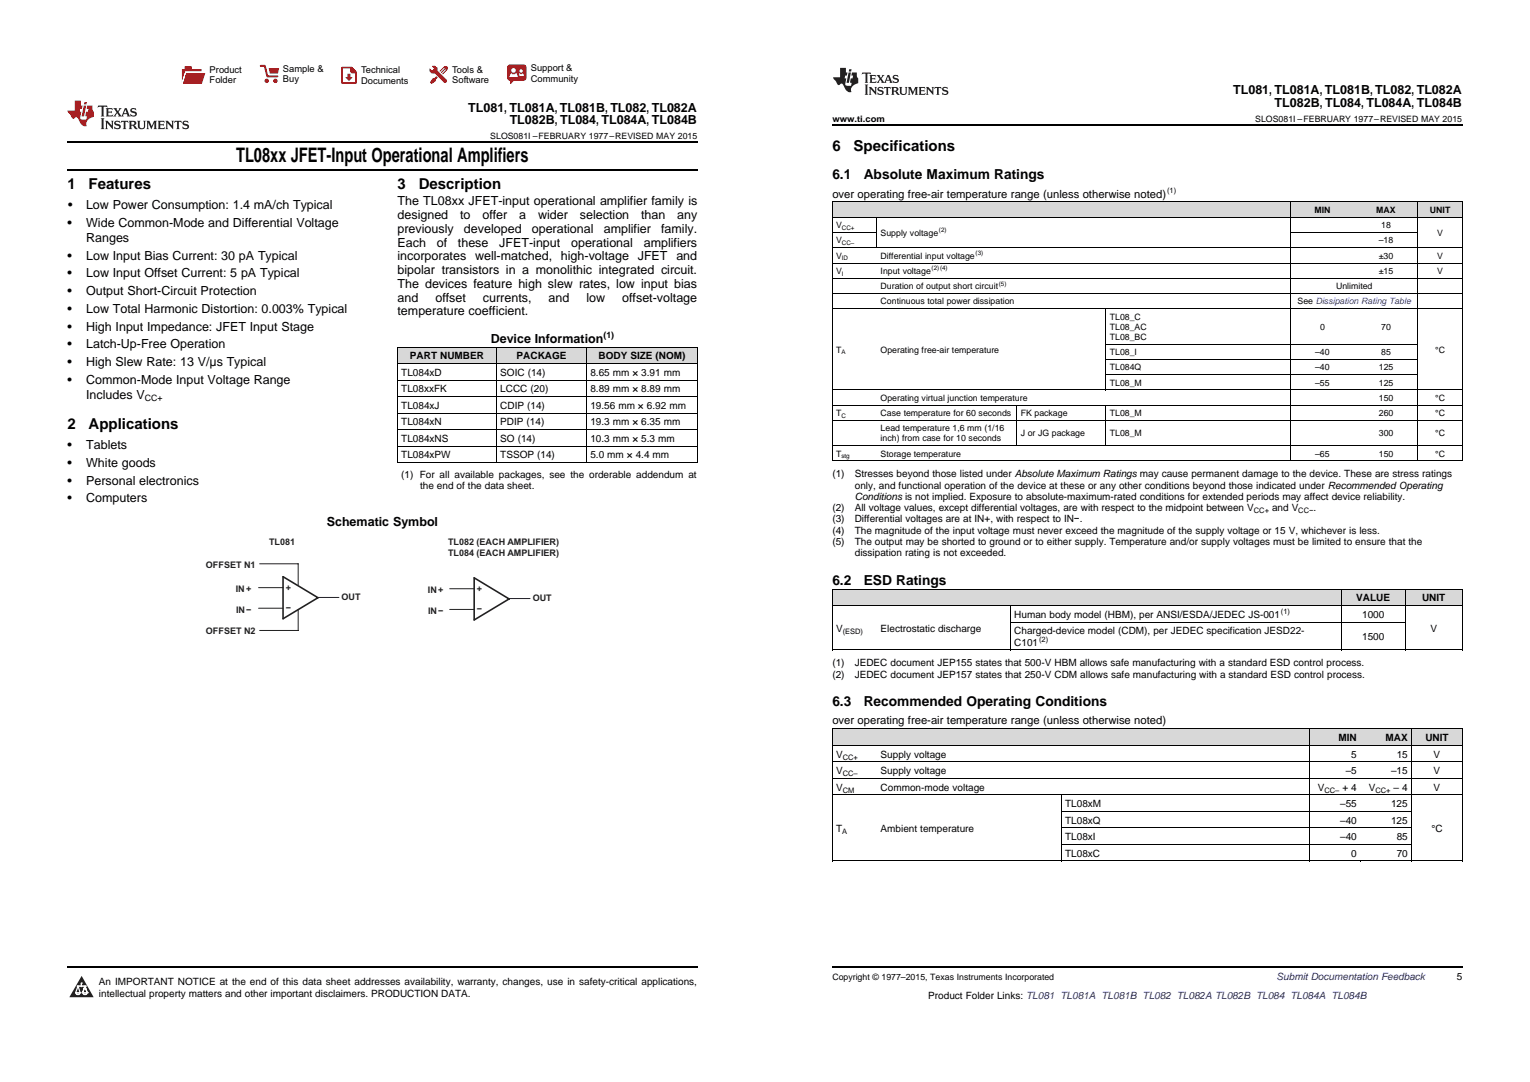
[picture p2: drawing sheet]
<svg xmlns="http://www.w3.org/2000/svg" width="297mm" height="210mm" viewBox="0 0 297 210" stroke-linecap="round" stroke-linejoin="round" font-family="sans-serif">
<defs><g id="words">
<text font-size="3.9" x="45.8" y="31.4">TL08xx JFET-Input Operational Amplifiers</text>
<g font-size="2.9">
<text x="161.6" y="29.3">6</text>
<text x="165.7" y="29.3">Specifications</text>
<text x="13.1" y="36.6">1</text>
<text x="17.2" y="36.6">Features</text>
<text x="77.2" y="36.6">3</text>
<text x="81.3" y="36.6">Description</text>
<text x="13.1" y="83.2">2</text>
<text x="17.2" y="83.2">Applications</text>
</g>
<g font-size="2.7">
<text x="161.6" y="34.8">6.1</text>
<text x="167.7" y="34.8">Absolute Maximum Ratings</text>
<text x="161.6" y="113.5">6.2</text>
<text x="167.7" y="113.5">ESD Ratings</text>
<text x="161.6" y="137.1">6.3</text>
<text x="167.7" y="137.1">Recommended Operating Conditions</text>
</g>
<g font-size="2.4">
<text x="90.9" y="21.7">TL081, TL081A, TL081B, TL082, TL082A</text>
<text x="239.4" y="18.3">TL081, TL081A, TL081B, TL082, TL082A</text>
<text x="247.4" y="20.8">TL082B, TL084, TL084A, TL084B</text>
<text x="98.9" y="24.1">TL082B, TL084, TL084A, TL084B</text>
<text x="13.2" y="40.6">•</text>
<text x="16.7" y="40.6">Low Power Consumption: 1.4 mA/ch Typical</text>
<text x="77.2" y="39.8">The TL08xx JFET-input operational amplifier family is</text>
<text x="13.1" y="44">•</text>
<text x="16.7" y="44">Wide Common-Mode and Differential Voltage</text>
<text x="16.7" y="46.9">Ranges</text>
<text x="77.2" y="42.5">designed</text>
<text x="77.2" y="45.2">previously</text>
<text x="77.2" y="47.9">Each</text>
<text x="84.8" y="47.9">of</text>
<text x="88.9" y="47.9">these</text>
<text x="89.3" y="42.5">to</text>
<text x="90.1" y="45.2">developed</text>
<text x="93.7" y="42.5">offer</text>
<text x="96.9" y="47.9">JFET-input</text>
<text x="100.8" y="42.5">a</text>
<text x="103.2" y="45.2">operational</text>
<text x="104.5" y="42.5">wider</text>
<text x="110.9" y="47.9">operational</text>
<text x="112.6" y="42.5">selection</text>
<text x="117.2" y="45.2">amplifier</text>
<text x="124.5" y="42.5">than</text>
<text x="125" y="47.9">amplifiers</text>
<text x="128.3" y="45.2">family.</text>
<text x="131.5" y="42.5">any</text>
<text x="13.1" y="50.4">•</text>
<text x="13.1" y="53.8">•</text>
<text x="16.7" y="50.4">Low Input Bias Current: 30 pA Typical</text>
<text x="16.7" y="53.8">Low Input Offset Current: 5 pA Typical</text>
<text x="77.2" y="50.5">incorporates</text>
<text x="77.2" y="53.2">bipolar transistors in a monolithic integrated circuit.</text>
<text x="92.2" y="50.5">well-matched, high-voltage</text>
<text x="123.8" y="50.5">JFET and</text>
<text x="13.1" y="57.3">•</text>
<text x="16.7" y="57.3">Output Short-Circuit Protection</text>
<text x="77.2" y="55.9">The devices feature high slew rates, low input bias</text>
<text x="77.2" y="58.5">and</text>
<text x="84.5" y="58.5">offset</text>
<text x="93.7" y="58.5">currents,</text>
<text x="106.5" y="58.5">and</text>
<text x="113.8" y="58.5">low</text>
<text x="120.8" y="58.5">offset-voltage</text>
<text x="13.1" y="60.7">•</text>
<text x="13.1" y="64.2">•</text>
<text x="16.7" y="60.7">Low Total Harmonic Distortion: 0.003% Typical</text>
<text x="16.7" y="64.2">High Input Impedance: JFET Input Stage</text>
<text x="77.2" y="61.2">temperature coefficient.</text>
<text x="13.1" y="67.6">•</text>
<text x="13.1" y="71.1">•</text>
<text x="16.7" y="67.6">Latch-Up-Free Operation</text>
<text x="16.7" y="71.1">High Slew Rate: 13 V/μs Typical</text>
<text x="95.3" y="66.5">Device Information</text>
<text x="13.1" y="74.5">•</text>
<text x="16.7" y="74.5">Common-Mode Input Voltage Range</text>
<text x="16.7" y="77.4">Includes V</text>
<text x="13.1" y="87.2">•</text>
<text x="16.7" y="87.2">Tablets</text>
<text x="13.1" y="90.6">•</text>
<text x="13.1" y="94.1">•</text>
<text x="16.7" y="90.6">White goods</text>
<text x="16.7" y="94.1">Personal electronics</text>
<text x="13.1" y="97.5">•</text>
<text x="16.7" y="97.5">Computers</text>
<text x="63.4" y="102.1">Schematic Symbol</text>
</g>
<g font-size="2.2">
<text x="161.6" y="38.4">over operating free-air temperature range (unless otherwise noted)</text>
<text x="161.6" y="140.6">over operating free-air temperature range (unless otherwise noted)</text>
</g>
<g font-size="1.9">
<text x="79.6" y="69.7">PART NUMBER</text>
<text x="100.3" y="69.7">PACKAGE</text>
<text x="116.2" y="69.7">BODY SIZE (NOM)</text>
<text x="77.9" y="72.9">TL084xD</text>
<text x="77.9" y="76.1">TL08xxFK</text>
<text x="97.1" y="72.9">SOIC (14)</text>
<text x="97.1" y="76.1">LCCC (20)</text>
<text x="114.6" y="72.9">8.65 mm × 3.91 mm</text>
<text x="114.6" y="76.1">8.89 mm × 8.89 mm</text>
<text x="77.9" y="79.3">TL084xJ</text>
<text x="77.9" y="82.5">TL084xN</text>
<text x="97.1" y="79.3">CDIP (14)</text>
<text x="97.1" y="82.5">PDIP (14)</text>
<text x="114.6" y="79.3">19.56 mm × 6.92 mm</text>
<text x="114.6" y="82.5">19.3 mm × 6.35 mm</text>
<text x="77.9" y="85.8">TL084xNS</text>
<text x="77.9" y="89">TL084xPW</text>
<text x="97.1" y="85.8">SO (14)</text>
<text x="97.1" y="89">TSSOP (14)</text>
<text x="114.6" y="85.8">10.3 mm × 5.3 mm</text>
<text x="114.6" y="89">5.0 mm × 4.4 mm</text>
<text x="77.9" y="92.7">(1) For all available packages, see the orderable addendum at</text>
<text x="81.5" y="94.9">the end of the data sheet.</text>
<text x="161.6" y="92.6">(1)</text>
<text x="165.9" y="92.6">Stresses beyond those listed under Absolute Maximum Ratings may cause permanent damage to the device. These are stress ratings</text>
<text x="165.9" y="94.8">only, and functional operation of the device at these or any other conditions beyond those indicated under Recommended Operating</text>
<text x="161.6" y="99.2">(2)</text>
<text x="161.6" y="101.4">(3)</text>
<text x="165.9" y="99.2">All voltage values, except differential voltages, are with respect to the midpoint between V</text>
<text x="165.9" y="101.4">Differential voltages are at IN+, with respect to IN−.</text>
<text x="165.9" y="97">Conditions is not implied. Exposure to absolute-maximum-rated conditions for extended periods may affect device reliability.</text>
<text x="246.9" y="99.2">and V</text>
<text x="255" y="99.2">.</text>
<text x="161.6" y="103.6">(4)</text>
<text x="161.6" y="105.8">(5)</text>
<text x="165.9" y="103.6">The magnitude of the input voltage must never exceed the magnitude of the supply voltage or 15 V, whichever is less.</text>
<text x="165.9" y="105.8">The output may be shorted to ground or to either supply. Temperature and/or supply voltages must be limited to ensure that the</text>
<text x="165.9" y="107.9">dissipation rating is not exceeded.</text>
<text x="196.9" y="119.9">Human body model (HBM), per ANSI/ESDA/JEDEC JS-001</text>
<text x="263.3" y="116.7">VALUE</text>
<text x="264.4" y="119.9">1000</text>
<text x="276.1" y="116.7">UNIT</text>
<text x="162.3" y="122.6">V</text>
<text x="170.9" y="122.6">Electrostatic discharge</text>
<text x="196.9" y="123.1">Charged-device model (CDM), per JEDEC specification JESD22-</text>
<text x="196.9" y="125.3">C101</text>
<text x="264.4" y="124.2">1500</text>
<text x="277.7" y="122.6">V</text>
<text x="161.6" y="129.3">(1)</text>
<text x="161.6" y="131.5">(2)</text>
<text x="165.9" y="129.3">JEDEC document JEP155 states that 500-V HBM allows safe manufacturing with a standard ESD control process.</text>
<text x="165.9" y="131.5">JEDEC document JEP157 states that 250-V CDM allows safe manufacturing with a standard ESD control process.</text>
<text x="259.8" y="143.8">MIN</text>
<text x="269" y="143.8">MAX</text>
<text x="276.7" y="143.8">UNIT</text>
<text x="162.3" y="147">V</text>
<text x="170.9" y="147">Supply voltage</text>
<text x="262.3" y="147">5</text>
<text x="271.1" y="147">15</text>
<text x="278.3" y="147">V</text>
<text x="162.3" y="150.2">V</text>
<text x="162.3" y="153.4">V</text>
<text x="170.9" y="150.2">Supply voltage</text>
<text x="170.9" y="153.4">Common-mode voltage</text>
<text x="255.8" y="153.4">V</text>
<text x="260.6" y="153.4">+ 4</text>
<text x="261.2" y="150.2">–5</text>
<text x="265.7" y="153.4">V</text>
<text x="270" y="150.2">–15</text>
<text x="270.5" y="153.4">– 4</text>
<text x="278.3" y="150.2">V</text>
<text x="278.3" y="153.4">V</text>
<text x="162.3" y="161.4">T</text>
<text x="170.9" y="161.4">Ambient temperature</text>
<text x="206.8" y="156.6">TL08xM</text>
<text x="206.8" y="159.8">TL08xQ</text>
<text x="260.2" y="156.6">–55</text>
<text x="260.2" y="159.8">–40</text>
<text x="270" y="156.6">125</text>
<text x="270" y="159.8">125</text>
<text x="277.8" y="161.4">°C</text>
<text x="206.8" y="163">TL08xI</text>
<text x="206.8" y="166.2">TL08xC</text>
<text x="260.2" y="163">–40</text>
<text x="262.3" y="166.2">0</text>
<text x="271.1" y="163">85</text>
<text x="271.1" y="166.2">70</text>
<text x="19.2" y="191.2">An IMPORTANT NOTICE at the end of this data sheet addresses availability, warranty, changes, use in safety-critical applications,</text>
<text x="282.8" y="190.3">5</text>
<text x="19.2" y="193.4">intellectual property matters and other important disclaimers. PRODUCTION DATA.</text>
<text x="180.2" y="193.9">Product Folder Links: TL081 TL081A TL081B TL082 TL082A TL082B TL084 TL084A TL084B</text>
</g>
<text font-size="1.9" fill="#0000c8" x="247.8" y="190.3">Submit Documentation Feedback</text>
<g font-size="1.8">
<text x="40.7" y="14.1">Product</text>
<text x="40.7" y="16.2">Folder</text>
<text x="54.9" y="13.9">Sample &amp;</text>
<text x="54.9" y="15.9">Buy</text>
<text x="70.1" y="14.2">Technical</text>
<text x="70.1" y="16.3">Documents</text>
<text x="87.8" y="14.1">Tools &amp;</text>
<text x="87.8" y="16.2">Software</text>
<text x="103" y="13.9">Support &amp;</text>
<text x="103" y="15.9">Community</text>
</g>
<g font-size="1.8" fill="#231f20">
<text x="52.2" y="105.7">TL081</text>
<text x="87" y="105.7">TL082 (EACH AMPLIFIER)</text>
<text x="87" y="107.9">TL084 (EACH AMPLIFIER)</text>
<text x="40" y="110.3">OFFSET N1</text>
<text x="45.8" y="114.9">IN+</text>
<text x="45.8" y="118.9">IN−</text>
<text x="55.5" y="114.7">+</text>
<text x="55.5" y="118.5">−</text>
<text x="66.3" y="116.5">OUT</text>
<text x="83.1" y="115.1">IN+</text>
<text x="83.1" y="119.1">IN−</text>
<text x="92.6" y="114.9">+</text>
<text x="92.6" y="118.7">−</text>
<text x="103.4" y="116.7">OUT</text>
<text x="40" y="123">OFFSET N2</text>
</g>
<g font-size="1.7">
<text x="161.6" y="23.6">www.ti.com</text>
<text x="243.7" y="23.6">SLOS081I –FEBRUARY 1977–REVISED MAY 2015</text>
<text x="95.2" y="27">SLOS081I –FEBRUARY 1977–REVISED MAY 2015</text>
<text x="255.2" y="41.3">MIN</text>
<text x="267.2" y="41.3">MAX</text>
<text x="277.6" y="41.3">UNIT</text>
<text x="162.3" y="44.3">V</text>
<text x="162.3" y="47.3">V</text>
<text x="170.9" y="45.8">Supply voltage</text>
<text x="267.7" y="47.3">–18</text>
<text x="268.1" y="44.3">18</text>
<text x="279" y="45.8">V</text>
<text x="162.3" y="50.2">V</text>
<text x="162.3" y="53.2">V</text>
<text x="170.9" y="50.2">Differential input voltage</text>
<text x="170.9" y="53.2">Input voltage</text>
<text x="267.7" y="50.2">±30</text>
<text x="267.7" y="53.2">±15</text>
<text x="279" y="50.2">V</text>
<text x="279" y="53.2">V</text>
<text x="170.9" y="56.1">Duration of output short circuit</text>
<text x="170.9" y="59.1">Continuous total power dissipation</text>
<text x="251.9" y="59.1">See Dissipation Rating Table</text>
<text x="259.4" y="56.1">Unlimited</text>
<text x="117.1" y="65.6">(1)</text>
<text x="215.4" y="62.1">TL08_C</text>
<text x="215.4" y="64">TL08_AC</text>
<text x="215.4" y="65.9">TL08_BC</text>
<text x="256.2" y="64">0</text>
<text x="268.1" y="64">70</text>
<text x="162.3" y="68.4">T</text>
<text x="170.9" y="68.4">Operating free-air temperature</text>
<text x="215.4" y="68.9">TL08_I</text>
<text x="215.4" y="71.9">TL084Q</text>
<text x="255.3" y="68.9">–40</text>
<text x="255.3" y="71.9">–40</text>
<text x="267.7" y="71.9">125</text>
<text x="268.1" y="68.9">85</text>
<text x="278.6" y="68.4">°C</text>
<text x="28.1" y="77.9">CC+</text>
<text x="170.9" y="77.8">Operating virtual junction temperature</text>
<text x="215.4" y="74.8">TL08_M</text>
<text x="255.3" y="74.8">–55</text>
<text x="267.7" y="74.8">125</text>
<text x="267.7" y="77.8">150</text>
<text x="278.6" y="77.8">°C</text>
<text x="162.3" y="80.8">T</text>
<text x="170.9" y="80.8">Case temperature for 60 seconds</text>
<text x="170.9" y="83.7">Lead temperature 1,6 mm (1/16</text>
<text x="198.1" y="80.8">FK package</text>
<text x="215.4" y="80.8">TL08_M</text>
<text x="267.7" y="80.8">260</text>
<text x="278.6" y="80.8">°C</text>
<text x="162.3" y="88.6">T</text>
<text x="170.9" y="85.7">inch) from case for 10 seconds</text>
<text x="170.9" y="88.6">Storage temperature</text>
<text x="198.1" y="84.7">J or JG package</text>
<text x="215.4" y="84.7">TL08_M</text>
<text x="255.3" y="88.6">–65</text>
<text x="267.7" y="84.7">300</text>
<text x="267.7" y="88.6">150</text>
<text x="278.6" y="84.7">°C</text>
<text x="278.6" y="88.6">°C</text>
<text x="161.6" y="190.3">Copyright © 1977–2015, Texas Instruments Incorporated</text>
</g>
<g font-size="1.5">
<text x="226.5" y="37.5">(1)</text>
<text x="243.4" y="99.6">CC+</text>
<text x="252" y="99.6">CC−</text>
<text x="248.7" y="119.1">(1)</text>
<text x="163.6" y="123">(ESD)</text>
<text x="201.7" y="124.5">(2)</text>
<text x="163.6" y="147.4">CC+</text>
<text x="163.6" y="150.6">CC–</text>
<text x="163.6" y="153.8">CM</text>
<text x="257.1" y="153.8">CC–</text>
<text x="267" y="153.8">CC+</text>
<text x="163.5" y="161.8">A</text>
</g>
<g font-size="1.2">
<text x="163.4" y="44.6">CC+</text>
<text x="163.4" y="47.6">CC–</text>
<text x="182.3" y="45.1">(2)</text>
<text x="163.4" y="50.6">ID</text>
<text x="163.4" y="53.5">I</text>
<text x="180.8" y="52.5">(2)(4)</text>
<text x="189.4" y="49.5">(3)</text>
<text x="193.9" y="55.5">(5)</text>
<text x="163.3" y="68.8">A</text>
<text x="163.3" y="81.1">C</text>
<text x="163.3" y="89">stg</text>
</g>
</g></defs>
<g fill="#d8d8d8">
<path d="M77.2 67.4h19.2v3.2h-19.2z"/>
<path d="M96.4 67.4h17.5v3.2h-17.5z"/>
<path d="M113.9 67.4h21.5v3.2h-21.5z"/>
</g>
<path d="M15.8 189.4l2.4 4.1h-4.7z" fill="#231f20"/>
<path d="M14.7 192.7h.9v.1l-.5 .3-.2-.1z" fill-rule="evenodd" fill="#fff"/>
<path d="M14.7 192.7h.9v.1l-.5 .3-.2-.1z" fill="none" stroke="#231f20" stroke-width=".23"/>
<path d="M14.7 192.7h.9l-.3 .3h-.3z" fill="none" stroke="#fff" stroke-width=".23"/>
<path d="M15.8 191.4h.1" fill="none" stroke="#fff" stroke-width=".23"/>
<path d="M15.8 190.8v.6z" fill="#fff"/>
<path d="M15.8 190.8v.6zM15.8 190.8h.1" fill="none" stroke="#fff" stroke-width=".23"/>
<path d="M15 191.4h.1" fill="none" stroke="#fff" stroke-width=".23"/>
<path d="M15 191.4h1.6z" fill="#fff"/>
<path d="M15 191.4h1.6zM16.6 191.4h.1" fill="none" stroke="#fff" stroke-width=".23"/>
<path d="M16 192.7h.1" fill="none" stroke="#fff" stroke-width=".23"/>
<path d="M16.5 191.4l-.5 1.3z" fill="#fff"/>
<path d="M16.5 191.4l-.5 1.3z" fill="none" stroke="#fff" stroke-width=".23"/>
<path d="M16.5 191.4l.5 1.3z" fill="#fff"/>
<path d="M16.5 191.4l.5 1.3z" fill="none" stroke="#fff" stroke-width=".23"/>
<path d="M14.7 192.7h.1M16.9 192.7h.1" fill="none" stroke="#fff" stroke-width=".23"/>
<path d="M15.1 191.4l-.4 1.3z" fill="#fff"/>
<path d="M15.1 191.4l-.4 1.3z" fill="none" stroke="#fff" stroke-width=".23"/>
<path d="M15.1 191.4l.5 1.3z" fill="#fff"/>
<path d="M15.1 191.4l.5 1.3zM15.6 192.7h.1" fill="none" stroke="#fff" stroke-width=".23"/>
<path d="M16.1 192.7h.9a.45 .45 0 0 1-.5 .3 .45 .45 0 0 1-.4-.3z" fill-rule="evenodd" fill="#fff"/>
<path d="M16.1 192.7h.9a.45 .45 0 0 1-.5 .3 .45 .45 0 0 1-.4-.3z" fill="none" stroke="#231f20" stroke-width=".23"/>
<path d="M16.1 192.7h.9l-.3 .3h-.4z" fill="none" stroke="#fff" stroke-width=".23"/>
<path d="M16 192.7h.1M17 192.7h.1" fill="none" stroke="#fff" stroke-width=".23"/>
<path d="M13.1 33h122.3M13.1 27.5h122.3M13.1 187.8h122.3" fill="none" stroke="#000" stroke-width=".36"/>
<path d="M50.2 114.1h4.7M50.2 118h4.7M50.4 109.4h7.5v4.1M57.9 118.3v4.1h-7.5M61.7 116h4.1M87.3 118.3h4.7M87.3 114.3h4.7M98.8 116.2h4.1" fill="none" stroke="#231f20" stroke-width=".19"/>
<path d="M54.9 111.9l6.8 4.1-6.8 4.1zM92 112.2l6.8 4-6.8 4.1z" fill="none" stroke="#231f20" stroke-width=".31"/>
<path d="M77.2 77h58.2M77.2 73.8h58.2M77.2 70.6h58.2M77.2 67.4h58.2M77.2 67.4v22.4M96.4 67.4v22.4M113.8 67.4v22.4M135.4 67.4v22.4M77.2 89.8h58.2M77.2 86.6h58.2M77.2 83.4h58.2M77.2 80.2h58.2" fill="none" stroke="#000" stroke-width=".19"/>
<path d="M19.1 20.5l-.1 .4 .3-.2 .4 .1v1.5l-.1 .3h.7l-.2-.3v-1.5l.4-.1 .4 .2-.1-.4zM20.5 21l.2 .3v1l-.2 .3h1.3l.2-.4-.3 .2-.7-.1v-.5l.7 .2v-.5l-.7 .2 .1-.5h.5l.3 .2-.1-.4zM22 21l.6 .8-.7 .8h.7l-.1-.2 .2-.5 .3 .4-.1 .3h1.1l-.1-.1 .1-.3h.7v.3l-.1 .1h.7l-.7-1.6h-.4l-.6 1.5-.6-.8 .6-.7h-.6l.1 .2-.2 .4-.2-.3v-.3zM24.3 21.3l.3 .7h-.5zM25.4 21.2l-.1 .2a.81 .81 0 0 0 .9 .6v.3l-.3 .1-.7-.3 .2 .5h.1a.81 .81 0 0 0 1.1-.5 .82 .82 0 0 0-1-.6v-.2l.3-.1 .6 .2-.2-.4-.1 .1a.7 .7 0 0 0-.8 .1zM19.6 22.9l.1 .3v1.6l-.1 .3h.7l-.2-.3v-1.6l.2-.3zM20.4 23.4l.2 .3v1.1l-.2 .3h.5l-.1-.3v-.9l1.1 1.2v-1.4l.2-.3h-.5l.1 .3v.7l-.8-1zM22.2 23.6v.3a.81 .81 0 0 0 .9 .6v.3l-.3 .1-.7-.3 .1 .5 .1-.1a.81 .81 0 0 0 1.2-.4 .82 .82 0 0 0-1-.7v-.2l.3-.1 .5 .3-.1-.5-.1 .1a.7 .7 0 0 0-.9 .1zM23.5 23.4v.5l.2-.2h.3v1.1l-.2 .3h.7l-.1-.3v-1.1h.2l.3 .2-.1-.5zM25 23.4l.1 .3v1.1l-.1 .3h.7l-.2-.7h.3l.2 .3a.47 .47 0 0 0 .8 .3l-.8-.7a.43 .43 0 0 0 .4-.6l-.3-.2zM25.5 23.7h.4a.29 .29 0 0 1 .2 .3 .29 .29 0 0 1-.3 .2h-.3zM26.6 23.4l.1 .1a1.7 1.7 0 0 0 .3 1.5l.2 .1a.67 .67 0 0 0 1-.6v-.8l.1-.3h-.5l.1 .2a1.36 1.36 0 0 1-.1 1.2l-.6-.1-.1-1 .2-.3zM28.4 23.4l.2 .3v1.1l-.2 .3h.5l-.1-.3v-1l.6 1.3 .6-1.3v1l-.2 .3h.7l-.2-.3v-1.1l.2-.3h-.6l-.4 1.1-.5-1.1zM30.6 23.4l.2 .3v1.1l-.2 .3h1.3l.1-.4-.3 .1h-.6v-.5l.7 .1v-.4l-.7 .1v-.4h.6l.3 .1-.1-.4zM32.1 23.4l.2 .3v1.1l-.2 .3h.5l-.1-.3v-.9l1.1 1.2v-1.4l.2-.3h-.5l.1 .3v.7l-.8-1zM33.9 23.4l-.1 .5 .3-.2h.3v1.1l-.2 .3h.7l-.2-.3v-1.1h.3l.3 .2-.1-.5zM35.5 23.6l-.1 .3a.81 .81 0 0 0 .9 .6v.3l-.3 .1-.6-.3 .1 .5 .1-.1a.81 .81 0 0 0 1.1-.4 .82 .82 0 0 0-1-.7v-.2l.3-.1 .6 .3-.1-.5-.2 .1a.7 .7 0 0 0-.8 .1z" fill="#231f20"/>
<path d="M14.5 19.5v2h-1.4l.7 1.1a.43 .43 0 0 0 .6 .4l.4-.3 .2 .1 .8 1.3a.93 .93 0 0 0 1 .4 1.33 1.33 0 0 1 1.3-1.8h.1v-1l-.2-.3-.1-.9h-1l-.1 .6h.4l-.1 .6h-.4l-.1 .7v.1l.3 .1-.1 .6h-1.1l-.1-.4 .2-1.1h-.4l.2-.6h.3l.1-.6h-.3v-1zM16.3 20.5l-.5 2.1h.5l.4-2.1zM16.4 19.8l-.1 .5h.5l.1-.5z" fill="#ee1d23"/>
<g fill="#d60000">
<path d="M35.9 12.9h1.3v.5h1.9v2.9h-3.8v-2.9h.6z" fill-rule="evenodd"/>
<path d="M36.1 14h3.8l-.7 2.3h-3.9z" fill-rule="evenodd"/>
</g>
<path d="M36 13.9h3.9v.2h-3.8l-.8 2.2z" fill-rule="evenodd" fill="#fff"/>
<path d="M36 13.9h3.9v.2h-3.8l-.8 2.2z" fill="none" stroke="#fff" stroke-width=".19"/>
<path d="M50.6 12.8h.8l.5 2h2" fill="none" stroke="#d60000" stroke-width=".38"/>
<g fill="#d60000">
<path d="M52.2 13.2h2l-.2 1.1h-1.6z" fill-rule="evenodd"/>
<circle cx="51.8" cy="15.7" r=".43"/>
<circle cx="53.5" cy="15.7" r=".43"/>
</g>
<path d="M66.4 13.1h1.9l.8 .9v2.1h-2.7z" fill="none" stroke="#d60000" stroke-width=".3"/>
<g fill="#d60000">
<path d="M67.5 14.3h.5v.7h.4l-.7 .7-.6-.6v-.1h.4z" fill-rule="evenodd"/>
<path d="M68 13.1h.3l.8 .9v.2h-.8l-.3-.2z" fill-rule="evenodd"/>
<path d="M83.9 12.8h.5l.5 .4v.5l1.8 1.7-.6 .6-1.6-1.6-.7-.2-.4-.4v-.5l.5 .4 .3-.3z" fill-rule="evenodd"/>
<path d="M84 15.2l.4-.1 .3-.3 .3 .3-.4 .3v.3l-.8 .6-.3-.3z" fill-rule="evenodd"/>
<path d="M86.2 12.9a.46 .46 0 0 1 .6 0 .46 .46 0 0 1 0 .7z" fill-rule="evenodd"/>
<path d="M86.2 12.9l.6 .7-.9 .8 .7-.9-.9 .6h-.1v-.1l.7-.8-.8 .7h-.2l.1-.2z" fill-rule="evenodd"/>
<circle cx="86.4" cy="15.7" r=".37"/>
</g>
<path d="M84.8 13.2v.5" fill="none" stroke="#d60000" stroke-width=".19"/>
<g fill="#d60000">
<path d="M98.6 12.7l.5-.2h2.5a.66 .66 0 0 1 .6 .6v2a.66 .66 0 0 1-.6 .6h-2.5a.66 .66 0 0 1-.7-.6v-2z" fill-rule="evenodd"/>
<path d="M99.1 15.7h.6l-.6 .6z" fill-rule="evenodd"/>
</g>
<g fill="#fff">
<path d="M100.8 14.8h.9z"/>
<path d="M99.1 14.2l.3 .2h.6l.1-.2h.2l.3 .8h-1.8z" fill-rule="evenodd"/>
<path d="M100.7 14.2l.3 .2 .6-.2 .1 .6h-.9z" fill-rule="evenodd"/>
<circle cx="99.7" cy="13.7" r=".45"/>
<circle cx="101.2" cy="13.8" r=".33"/>
</g>
<g fill="#d8d8d8">
<path d="M161.6 141.5h8.6v3.2h-8.6z"/>
<path d="M170.2 141.5h35.8v3.2h-35.8z"/>
<path d="M206 141.5h48.3v3.2h-48.3z"/>
<path d="M254.3 141.5h9.8v3.2h-9.8z"/>
<path d="M264.1 141.5h9.9v3.2h-9.9z"/>
<path d="M274 141.5h9.9v3.2h-9.9z"/>
<path d="M161.6 114.4h8.6v3.2h-8.6z"/>
<path d="M170.2 114.4h26v3.2h-26z"/>
<path d="M196.2 114.4h64.2v3.2h-64.2z"/>
<path d="M260.4 114.4h12.4v3.2h-12.4z"/>
<path d="M272.8 114.4h11.1v3.2h-11.1z"/>
<path d="M161.6 39.2h8.6v3h-8.6z"/>
<path d="M170.2 39.2h27.2v3h-27.2z"/>
<path d="M197.4 39.2h17.3v3h-17.3z"/>
<path d="M214.7 39.2h35.8v3h-35.8z"/>
<path d="M250.5 39.2h12.4v3h-12.4z"/>
<path d="M262.9 39.2h12.4v3h-12.4z"/>
<path d="M275.3 39.2h8.6v3h-8.6z"/>
</g>
<path d="M161.6 24.2h122.3M161.6 187.8h122.3" fill="none" stroke="#000" stroke-width=".36"/>
<g fill="none" stroke="#000" stroke-width=".19">
<path d="M161.6 39.2h122.3M161.6 39.2v50.3M250.5 39.2v50.3M275.2 39.2v50.3M283.9 39.2v50.3M161.6 59.9h122.3M161.6 57h122.3M161.6 54h122.3M161.6 51.1h122.3M161.6 48.1h122.3M161.6 45.1h8.6M161.6 42.2h122.3"/>
<path d="M170.2 42.2v5.9M214.7 60v15.7M250.5 45.1h24.8M161.6 78.6h122.3M161.6 75.7h122.3M197.4 78.7v7.8M214.7 78.7v7.8M214.7 72.7h60.6M214.7 69.7h60.6M214.7 66.8h60.6M161.6 89.5h122.3M161.6 86.5h122.3"/>
<path d="M161.6 81.6h122.3M161.6 117.5h122.3M161.6 114.3h122.3M161.6 114.3v11.9M196.1 117.6v8.6M260.4 114.3v11.9M272.7 114.3v11.9M283.9 114.3v11.9M161.6 126.1h122.3M196.2 120.7h76.6M161.6 154.3h122.3M161.6 151.1h122.3"/>
<path d="M161.6 147.9h122.3M161.6 144.7h122.3M161.6 141.4h122.3M161.6 141.5v25.6M206 154.3v12.8M206 157.5h68M254.2 141.5v25.6M274 141.5v25.6M283.9 141.5v25.6M161.6 167.1h122.3M206 163.9h68M206 160.7h68"/>
</g>
<g fill="#231f20">
<path d="M167.4 14.1l-.1 .4 .3-.2 .4 .1v1.4l-.1 .3h.6l-.1-.3v-1.4l.4-.1 .3 .2-.1-.4zM168.8 14.6l.1 .2v1l-.1 .3h1.2l.1-.4-.2 .2-.7-.1v-.4l.7 .1v-.4l-.7 .1 .1-.4h.5l.2 .1v-.3zM170.1 14.6l.7 .7-.7 .8h.6l-.1-.2 .3-.4 .2 .3-.1 .3h1.1l-.1-.1 .1-.3h.6l.1 .3-.1 .1h.6l-.7-1.5h-.3l-.6 1.4-.6-.7 .6-.7h-.5v.2l-.2 .3-.2-.3 .1-.2zM172.4 14.8l.2 .7h-.5zM173.4 14.7l-.1 .3a.77 .77 0 0 0 .9 .6v.2l-.3 .1-.7-.3 .2 .5 .1-.1a.58 .58 0 0 0 .7 0 .58 .58 0 0 0 .1-.8l-.7-.3a.59 .59 0 0 1 .8 0l-.1-.3h-.8zM167.8 16.4l.2 .3v1.5l-.2 .2h.7l-.1-.2v-1.5l.1-.3zM168.7 16.9l.1 .2v1.1l-.1 .2h.5l-.2-.2v-.9l1.1 1.1v-1.3l.1-.2h-.5l.2 .2v.7l-.8-.9zM170.4 17.1l-.1 .2a.77 .77 0 0 0 .9 .6v.2l-.3 .1-.6-.2 .1 .4h.1a.58 .58 0 0 0 .8 0 .58 .58 0 0 0 0-.8l-.7-.4a.59 .59 0 0 1 .8 .1l-.1-.4h-.7zM171.6 16.9l-.1 .4 .3-.2 .3 .1v1l-.2 .2h.7l-.2-.2v-1l.3-.1 .2 .2-.1-.4zM173 16.9l.1 .2v1.1l-.1 .2h.6l-.1-.6h.3a.61 .61 0 0 0 .9 .5l-.7-.6 .4-.2-.1-.4-.2-.2zM173.5 17.1l.5 .1a.28 .28 0 0 1 0 .3 .28 .28 0 0 1-.3 .1h-.2zM174.5 16.9l.1 .1a1.61 1.61 0 0 0 .3 1.3l.2 .1a.64 .64 0 0 0 .9-.5v-.8l.2-.2h-.6l.2 .1a1.29 1.29 0 0 1-.2 1.2l-.6-.1v-1l.2-.2zM176.2 16.9l.2 .2v1.1l-.2 .2h.5l-.1-.2v-1l.5 1.2 .6-1.2v1l-.1 .2h.6l-.1-.2v-1.1l.1-.2h-.5l-.5 1-.4-1zM178.3 16.9l.2 .2v1.1l-.2 .2h1.3l.1-.4-.3 .2-.6-.1v-.4l.6 .1v-.4l-.6 .1v-.4h.5l.3 .2-.1-.4zM179.7 16.9l.2 .2v1.1l-.2 .2h.6l-.2-.2v-.9l1.1 1.1v-1.3l.1-.2h-.5l.2 .2v.7l-.8-.9zM181.5 16.9l-.1 .4 .2-.2 .3 .1v1l-.2 .2h.7l-.2-.2v-1l.3-.1 .3 .2-.1-.4zM182.9 17.1v.2a.77 .77 0 0 0 .8 .6l.1 .2-.3 .1-.7-.2 .2 .4a.58 .58 0 0 0 .8 0 .58 .58 0 0 0 .1-.8l-.8-.4a.59 .59 0 0 1 .9 .1l-.1-.4h-.8z"/>
<path d="M163.1 13.2v1.8h-1.4l.9 1.4 .2 .1 .6-.3 .2 .1 .6 1.2a.88 .88 0 0 0 1.1 .3 1.26 1.26 0 0 1 1.1-1.6l.2-.1v-.9l-.2-.2-.1-.9h-.9l-.1 .6h.3l-.1 .5h-.3l-.2 .7v.1l.3 .1-.1 .6-1-.1-.1-.4 .2-1h-.3l.1-.5h.3l.1-.6h-.3v-.9zM164.7 14.1l-.4 2h.5l.4-2zM164.8 13.4v.5h.4l.1-.5z"/>
</g>
<use href="#words"/>
</svg>
